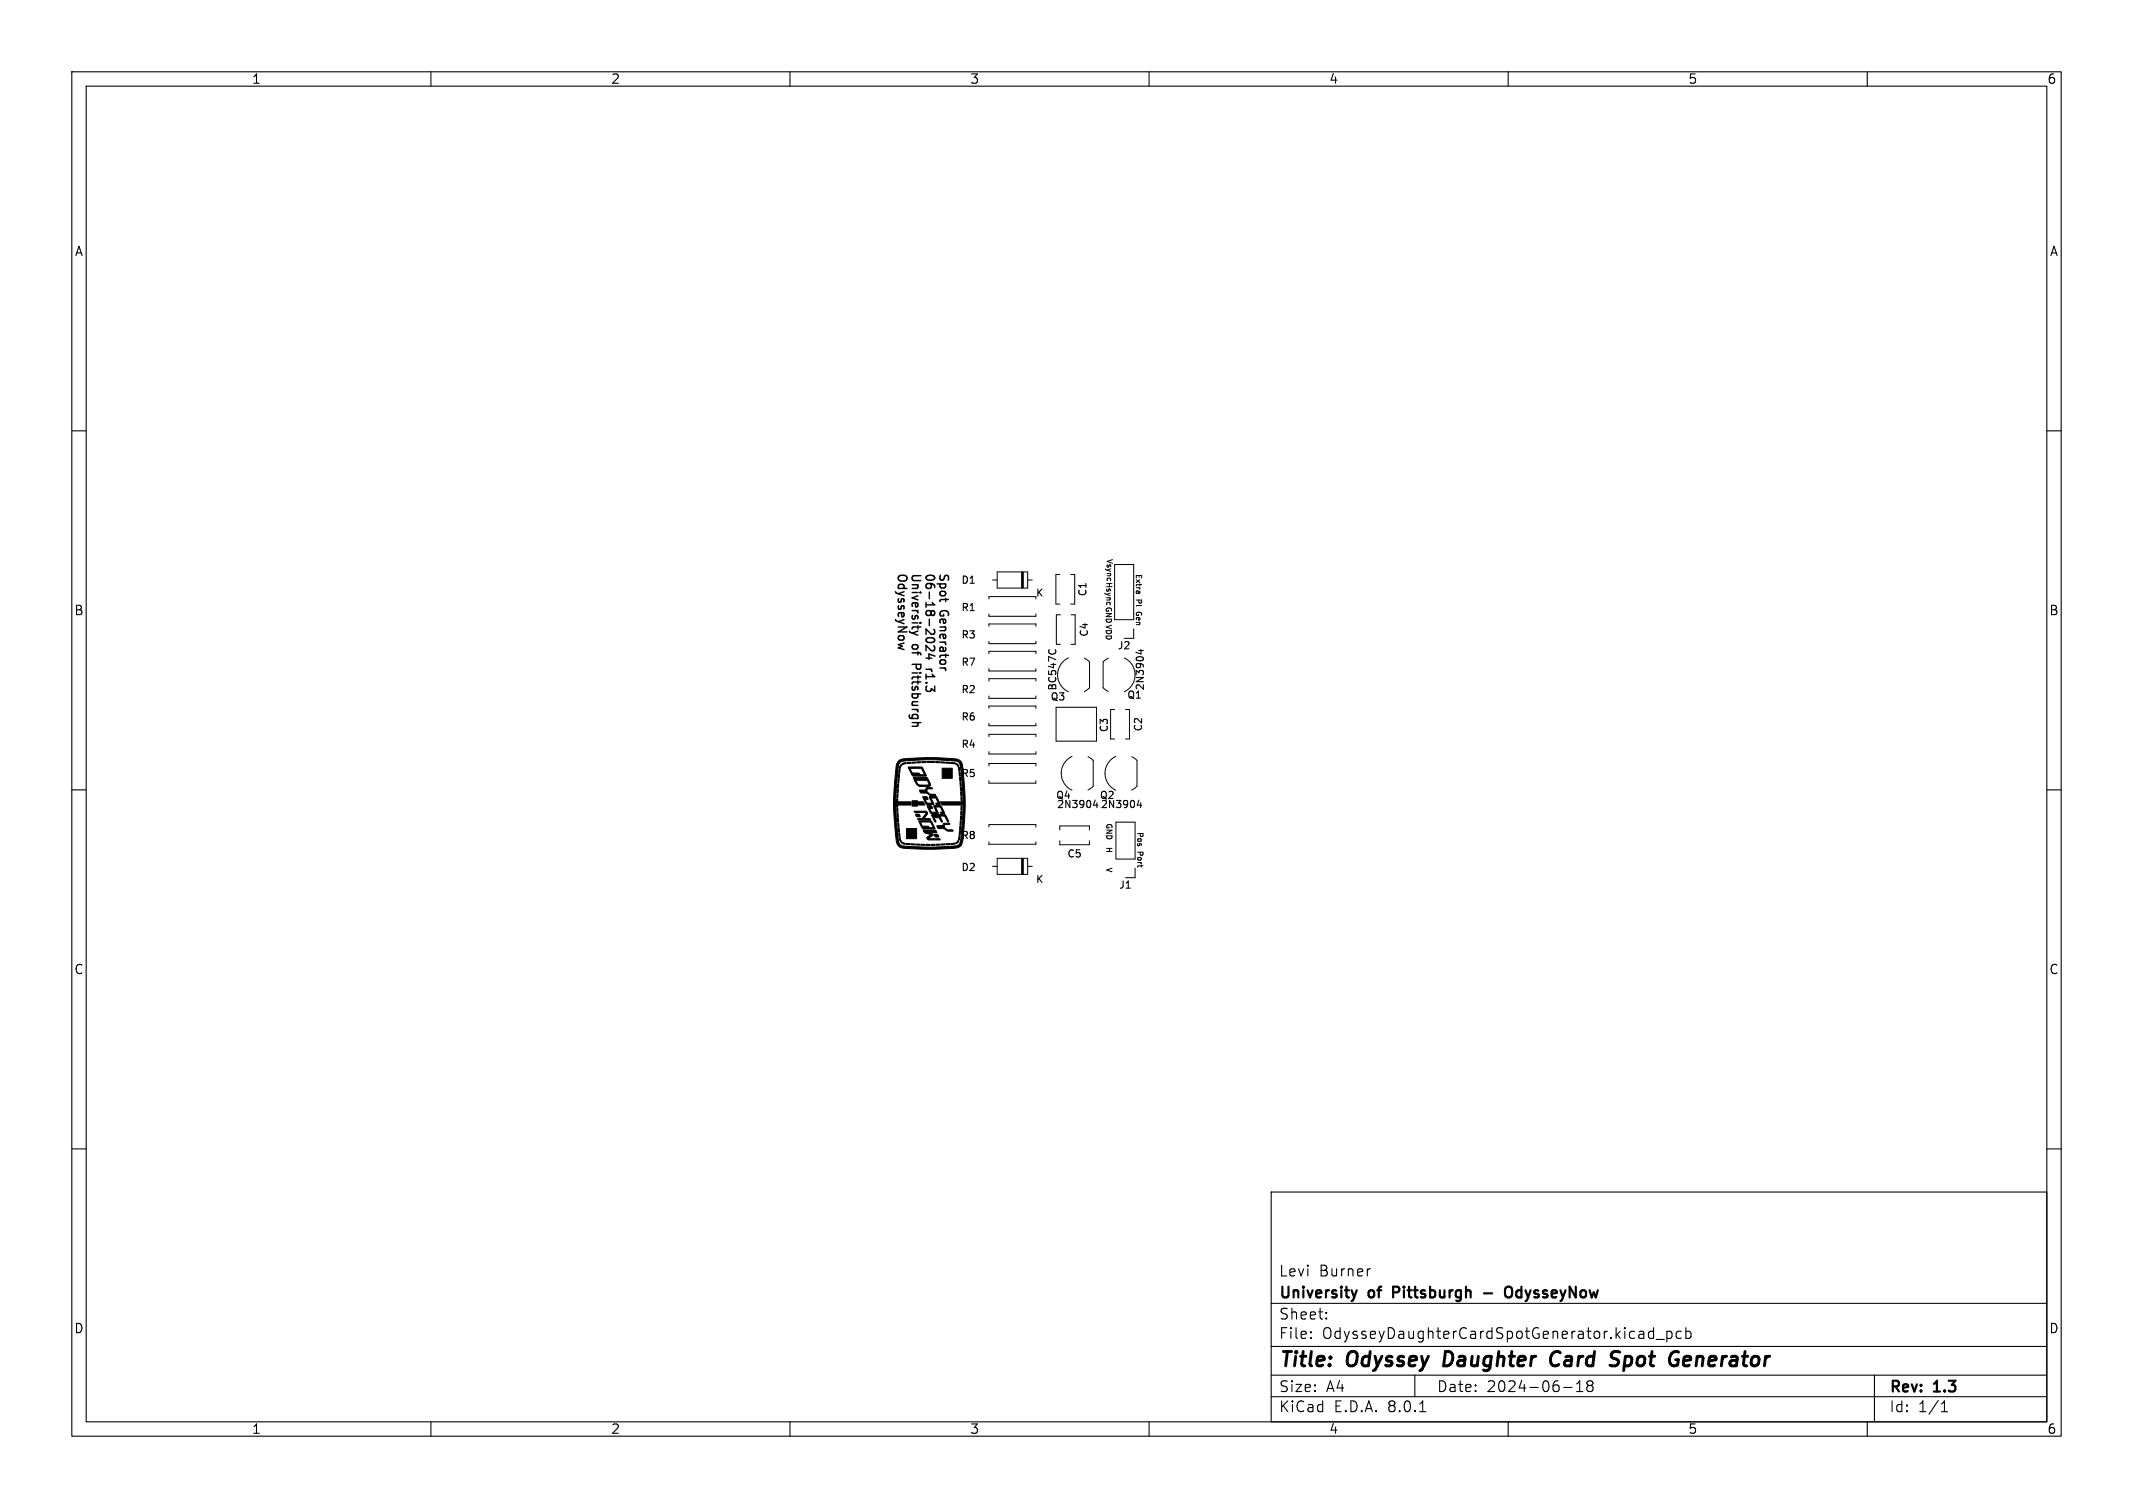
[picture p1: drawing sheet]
<svg xmlns="http://www.w3.org/2000/svg" width="297mm" height="210mm" viewBox="0 0 297 210" stroke-linecap="round" stroke-linejoin="round" font-family="sans-serif">
<defs><g id="words">
<g font-size="2.8">
<text x="178" y="190.9">Title:</text>
<text x="187.7" y="190.9">Odyssey</text>
<text x="201.9" y="190.9">Daughter</text>
<text x="217.5" y="190.9">Card</text>
<text x="226.7" y="190.9">Spot</text>
<text x="235.7" y="190.9">Generator</text>
</g>
<g font-size="2.1">
<text x="178" y="178">Levi</text>
<text x="183.7" y="178">Burner</text>
<text x="178" y="184">Sheet:</text>
<text x="178" y="181.2">University</text>
<text x="190.7" y="181.2">of</text>
<text x="194.6" y="181.2">Pittsburgh</text>
<text x="211.5" y="181.2">OdysseyNow</text>
<text x="178" y="186.7">File:</text>
<text x="184.1" y="186.7">OdysseyDaughterCardSpotGenerator.kicad_pcb</text>
<text x="178" y="196.9">KiCad</text>
<text x="178" y="194.1">Size:</text>
<text x="184.7" y="194.1">A4</text>
<text x="185.7" y="196.9">E.D.A.</text>
<text x="193.3" y="196.9">8.0.1</text>
<text x="200" y="194.1">Date:</text>
<text x="207" y="194.1">2024-06-18</text>
<text x="263" y="194.3">Rev:</text>
<text x="263" y="196.9">Id:</text>
<text x="267.1" y="196.9">1/1</text>
<text x="269.4" y="194.3">1.3</text>
</g>
<g font-size="1.8">
<text x="35" y="11.9">1</text>
<text x="85" y="11.9">2</text>
<text x="135" y="11.9">3</text>
<text x="185" y="11.9">4</text>
<text x="235" y="11.9">5</text>
<text x="285" y="11.9">6</text>
<text x="10.3" y="35.9">A</text>
<text x="285.4" y="35.9">A</text>
<text x="10.3" y="85.9">B</text>
<text x="285.3" y="85.9">B</text>
<text x="10.3" y="135.9">C</text>
<text x="285.3" y="135.9">C</text>
<text x="10.3" y="185.9">D</text>
<text x="285.3" y="185.9">D</text>
<text x="35" y="199.9">1</text>
<text x="85" y="199.9">2</text>
<text x="135" y="199.9">3</text>
<text x="185" y="199.9">4</text>
<text x="235" y="199.9">5</text>
<text x="285" y="199.9">6</text>
</g>
<g font-size="1.7">
<text x="124.7" y="79.8" transform="rotate(90 124.7 79.8)">OdysseyNow</text>
<text x="126.7" y="79.8" transform="rotate(90 126.7 79.8)">University</text>
<text x="128.6" y="79.8" transform="rotate(90 128.6 79.8)">06-18-2024</text>
<text x="130.5" y="79.8" transform="rotate(90 130.5 79.8)">Spot</text>
<text x="126.7" y="89.8" transform="rotate(90 126.7 89.8)">of</text>
<text x="130.5" y="85" transform="rotate(90 130.5 85)">Generator</text>
<text x="126.7" y="92.8" transform="rotate(90 126.7 92.8)">Pittsburgh</text>
<text x="128.6" y="93.1" transform="rotate(90 128.6 93.1)">r1.3</text>
</g>
<g font-size="1.4">
<text x="133.8" y="81.5">D1</text>
<text x="144.2" y="83.3">K</text>
<text x="151.5" y="83.1" transform="rotate(-90 151.5 83.1)">C1</text>
<text x="133.8" y="85.3">R1</text>
<text x="133.8" y="89.1">R3</text>
<text x="151.7" y="88.8" transform="rotate(-90 151.7 88.8)">C4</text>
<text x="133.8" y="92.9">R7</text>
<text x="155.5" y="90.6">J2</text>
<text x="133.8" y="96.7">R2</text>
<text x="133.8" y="100.5">R6</text>
<text x="146.2" y="97.8">Q3</text>
<text x="147.3" y="96.3" transform="rotate(-90 147.3 96.3)">BC547C</text>
<text x="156.9" y="97.5">Q1</text>
<text x="159.2" y="102" transform="rotate(-90 159.2 102)">C2</text>
<text x="159.5" y="96.2" transform="rotate(-90 159.5 96.2)">2N3904</text>
<text x="133.8" y="104.4">R4</text>
<text x="154.5" y="102.1" transform="rotate(-90 154.5 102.1)">C3</text>
<text x="133.8" y="108.4">R5</text>
<text x="147" y="111.5">Q4</text>
<text x="147.1" y="112.7">2N3904</text>
<text x="153.1" y="111.5">Q2</text>
<text x="153.2" y="112.7">2N3904</text>
<text x="133.8" y="117.1">R8</text>
<text x="148.5" y="119.6">C5</text>
<text x="133.8" y="121.5">D2</text>
<text x="144.2" y="123.2">K</text>
<text x="155.7" y="124">J1</text>
</g>
<g font-size="1">
<text x="154" y="77.8" transform="rotate(90 154 77.8)">Vsync Hsync GNDVDD</text>
<text x="158" y="79.9" transform="rotate(90 158 79.9)">Extra</text>
<text x="158" y="83.5" transform="rotate(90 158 83.5)">Pl</text>
<text x="158" y="85.3" transform="rotate(90 158 85.3)">Gen</text>
<text x="153.9" y="114.6" transform="rotate(90 153.9 114.6)">GND</text>
<text x="153.9" y="117.9" transform="rotate(90 153.9 117.9)">H</text>
<text x="158.2" y="115.8" transform="rotate(90 158.2 115.8)">Pos</text>
<text x="158.2" y="118.6" transform="rotate(90 158.2 118.6)">Port</text>
<text x="153.9" y="120.8" transform="rotate(90 153.9 120.8)">V</text>
</g>
</g></defs>
<g fill="none" stroke="#000" stroke-width=".15">
<path d="M10 10h277v190h-277zM12 12h273v186h-273zM60 10v2M110 10v2M160 10v2M210 10v2M260 10v2M10 60h2M285 60h2M146.1 90.5l-.1 .2M146.9 90.5l.1 .2M158.5 90.6h.7"/>
<path d="M158.9 90.5v.6l-.7-.3M10 110h2M152.5 111.4l-.2 .7h.6M158.6 111.4l-.2 .7h.6M158.8 111.8v.7M285 110h2M10 160h2M285 160h2M177 166h108v32h-108zM190.8 176.7l-.3 .1M60 198v2M110 198v2"/>
<path d="M160 198v2M177 194.5h108M177 191.5h108M177 187.5h108M177 181.5h108M182.5 186.3h.1l-.1 .1M182.5 186.3v.1M182.5 185.5v.1M182.5 185.5h.1l-.1 .1M184.7 183.6v.1M184.7 183.6h-.1l.1 .1M184.7 182.8v.1"/>
<path d="M184.7 182.8h-.1l.1 .1M197 191.5v3M197.7 196.6h.8M210 198v2M217.7 193.2h1.2M219.5 193.8h.9M219.5 192.7l.5-.4v1.5M221.2 192.9l-.2 .3v.3l.2 .3 .5-.1 .1-.2-.1-.4-.2-.2M221.2 192.9l-.2-.2v-.3l.2-.1 .5 .1a.31 .31 0 0 1 .1 .3 .31 .31 0 0 1-.3 .2M221.2 192.9h.3M229.6 186.3l.2 .1 .4-.1M230.2 184.9v1.5"/>
<path d="M230.2 185.5l-.4-.1-.2 .1M230.6 186.5h1.1M232.1 185.5l.4-.1 .3 .3v.4l-.1 .2-.2 .1-.4-.1M232.1 185.4v1.5M234.1 185.5l-.4-.1-.3 .3v.4l.1 .2 .2 .1 .4-.1M234.7 185.5l.5-.1 .3 .3v.4l-.2 .2-.1 .1-.5-.1M234.7 184.9v1.5M260 198v2M261 191.5v6.5M270.3 196.6h.9M270.3 195.5l.4-.4v1.5"/>
</g>
<path d="M201.3 188.2l-.3 2h.5M216.9 188.2a1.13 1.13 0 0 0-1 .7 1.13 1.13 0 0 0 .3 1.2l.2 .1 .5-.1M224.8 188.2l.7 .1M225 189.3a.46 .46 0 0 1 .4 .4 .46 .46 0 0 1-.3 .4M235.2 188.9l-.6 .1-.1 .2-.1 .7 .1 .2 .1 .1 .6-.1M235.4 189.4l-1 .1" fill="none" stroke="#000" stroke-width=".4"/>
<path d="M188.9 179.7l-.3 1M194 180h.6M194.6 179.2h-.6v1.5M209.6 179.4a.5 .5 0 0 1 .6-.2 .5 .5 0 0 1 .4 .5v.5a.5 .5 0 0 1-.5 .5 .5 .5 0 0 1-.5-.5zM206.6 180.1h1.2" fill="none" stroke="#000" stroke-width=".3"/>
<g fill="none" stroke="#000" stroke-width=".2">
<path d="M125.7 90l-.6 .2 .8 .3M126.6 87.9l.1 .2 .3 .1M127 88.2l.8 .3M127.8 87.9l-.8 .3M128.9 90.6v-.7l.7 .7h.3M128.9 91.7h.8M129.4 88.8l-.4 .2v.3l.4 .2 .5-.1M129.7 88.8l.2 .1M130.2 91.4l-.9-.3v.7M130.9 83.7v.1M131.6 93.1l.1 .3M131.7 83.3v.5"/>
<path d="M127.8 100.8v.2l-.2 .1h-.6"/>
</g>
<g fill="#000" stroke="#000" stroke-width=".14">
<path d="M124.9 110.6h.1v.5h-.1zM124.9 109.9h.2l-.1 .5a.41 .41 0 0 1-.1-.5zM124.9 112.6h.1v.5h-.1zM124.9 113.3h.1l.1 .5h-.2zM125 109.2h.1v.6l-.1-.1zM125 113.9a.35 .35 0 0 1 .1 .6h-.1zM125.1 108.5h.1l-.1 .6h-.1zM125 114.6h.1l.1 .6h-.2zM125.1 107.8h.2l-.1 .6h-.1zM125.2 107.1h.1v.1a.28 .28 0 0 1-.2 .5zM125.1 115.3h.1v.6h-.1zM125.1 116h.1a.34 .34 0 0 1 .1 .5l-.1 .1z"/>
<path d="M125.2 116.7h.2l.1 .5h-.1zM125.5 106.5l.1 .1-.2 .4a.11 .11 0 0 1-.2 0 .11 .11 0 0 1 .1-.2zM125.5 117.4l.1-.1 .5 .1-.1 .2zM125.6 106.4l.6-.2v.1l-.5 .2zM126.2 117.5h.6l-.1 .1h-.5zM126.3 106.2h.5l.1 .1h-.6zM126.9 117.5h.5a.31 .31 0 0 1-.4 .2zM126.2 115.4h1.4v1.4h-1.4zM126.5 106.8h1.9l.6 1.3h-1.9l-.5-1h.2l.3 .6h.8l.3 .2h.5v-.1l-.5-.8h-1.3l-.3 .1zM127 106.1h.5v.2h-.5zM127.6 117.5l.5 .1v.1h-.5zM127.5 113.4h.4l.2 .3h-.4z"/>
<path d="M127 111.5h.8v.8h-.8zM127.3 113h1.7l.2 .3-.5 .7h.8l.1 .1-1.6 .1-.2-.1 .3-.1a.53 .53 0 0 0 .6-.4l.3-.4h-.1l-1.5-.1zM127.7 106.1h.5a.34 .34 0 0 1-.5 .1zM128.3 117.6h.5v.1h-.5zM127.2 108.3h1.8l.4 .6a.38 .38 0 0 1 0 .6h-1.4l-.4-.3-.2-.4h.2l.2 .4 .2 .1h1.2a.2 .2 0 0 0 .2-.2 .2 .2 0 0 0-.2-.2l-.2-.2-1.6 .1zM127.9 111.7h.7l.2 .4h-.9zM128.4 106.1h.3a.12 .12 0 0 1 .2 0 .12 .12 0 0 1 0 .1 .12 .12 0 0 1-.2 0h-.3zM129 117.6h.5v.1h-.5zM125.1 106l.6-.3 2.1-.1 2.2-.1 2.4 .1a1.38 1.38 0 0 1 1.6 .8l.2 2.4 .2 3-.3 5.1a1.18 1.18 0 0 1-1.5 1.2l-3.2 .2-3.1-.1a1.26 1.26 0 0 1-1.6-1.5l-.3-5.1 .5 .1v-.4h.1v.4h1.9v.4h-1.9v.3h-.1v-.3h-.2l.3 4.4a1.12 1.12 0 0 0 .9 1.3l3.4 .2 3-.1a1.39 1.39 0 0 0 1.4-.5l.2-1.7 .2-3.6h-2.9l-.2-.4h3.1l-.4-4.9a.83 .83 0 0 0-1-.8l-3.1-.2-3.2 .1a1.16 1.16 0 0 0-1.2 .5l-.3 2.1-.2 3.1h-.3l.4-4.9zM128 114.3h1.5a.58 .58 0 0 1 .4 .6l.3 .5h-1.7l-.5-.9h.2l.3 .5 .7 .1 .2 .2h.3a.15 .15 0 0 0 .2-.1 .15 .15 0 0 0-.1-.2l-.3-.5h-1.5zM129.1 106l1.1 .1v.1h-1.1zM128 110.1l.8-.1 .2-.3h.7l.1 .1-.3 .1a.34 .34 0 0 0-.4 .2 .34 .34 0 0 0 .3 .4l.5 .1a.3 .3 0 0 1 .4 .2h-.8l-.5-.3-.8-.1z"/>
<path d="M128.6 115.6h1.6l.2 .3-1.1 .1 .2 .1a.27 .27 0 0 1 .3 0 .27 .27 0 0 1 .1 .3l-.7 .4h1.6l.1 .2-1.7-.1a.27 .27 0 0 1-.2-.3 .27 .27 0 0 1 .3-.2l.3-.2-.8-.2zM128.5 111h.6l.1 .3-.3 .1 .2 .4 .6 .1-.3-.9 .9-.1a1.28 1.28 0 0 1 .6 .9v.2h-.5a.11 .11 0 0 1-.1-.1 .11 .11 0 0 1 .2-.1h.1l-.3-.6-.4-.1a.16 .16 0 0 0-.2 .1 .16 .16 0 0 0 .1 .2l.2 .6h-.6a.52 .52 0 0 1-.7-.5zM129.6 117.6h.6v.1h-.6zM129.7 113.5l1.9-.1 .5 1.1h-.1l-.2-.2a.64 .64 0 0 0-.4-.7h-.3a.16 .16 0 0 0-.2 .1 .16 .16 0 0 0 .1 .2l.2 .6a.54 .54 0 0 1-.4-.6h-.7l.2 .5a.13 .13 0 0 1-.2 .1 .13 .13 0 0 1 0-.2zM129.1 112.2h.1a.42 .42 0 0 1 .6 .4h-.1a.14 .14 0 0 0-.2 .1 .14 .14 0 0 0 .1 .2l.2 .2h.5l-.3-.9h1l.5 1-.2 .1a.21 .21 0 0 1-.3 0 .21 .21 0 0 1-.1-.2h.3l-.2-.6-.2-.1h-.3a.14 .14 0 0 0-.2 0 .14 .14 0 0 0 .1 .2l.2 .7h-.9zM130.3 106.1h.6v.1h-.6zM130.1 116.2h.4l.2 .2a.14 .14 0 0 1 0 .2 .14 .14 0 0 1-.2 0 .35 .35 0 0 1-.4-.4zM130.3 117.6h.6v.1h-.6zM131 106.1h.5v.2l-.5-.1zM131 117.5h.6v.2h-.6zM131.7 106.1l.5 .1v.1h-.5zM130.5 115h.7l.2-.4h.8a.11 .11 0 0 1 0 .2 .11 .11 0 0 1-.1 0h-.3a.33 .33 0 0 0-.3 .3 .33 .33 0 0 0 .3 .4l.5 .1a.29 .29 0 0 1 .4 .1h-.8l-.4-.3h-.3a.49 .49 0 0 1-.7-.2z"/>
<path d="M131.7 117.5h.1a.32 .32 0 0 1 .5 .1h-.6zM132.4 106.2h.5a.13 .13 0 0 1 0 .2 .13 .13 0 0 1-.2 0l-.3-.1zM131.2 107h1.4v1.4h-1.4zM132.4 117.5l.5-.1 .1 .1-.2 .1a.2 .2 0 0 1-.3 .1 .2 .2 0 0 1-.1-.2zM133.1 106.3l.4 .4h-.1l-.4-.3zM133.1 117.4l.3-.4 .1 .1-.2 .3-.2 .1zM133.4 106.9l.2-.1 .1 .6h-.2zM133.7 115h.1v.6l-.2-.1zM133.7 114.3h.1v.6h-.1zM133.7 108.9a.29 .29 0 0 1 .1 .4v.1l-.1 .1zM133.8 112.9a.32 .32 0 0 1 .1 .5v.1a.31 .31 0 0 1-.1-.5zM133.8 113.6h.1v.6a.11 .11 0 0 1-.2 0 .11 .11 0 0 1 0-.2z"/>
<path d="M133.7 109.6h.2v.5h-.1zM133.8 112.2h.2l-.1 .6h-.1zM133.8 110.3h.1v.5h-.1zM133.8 111h.1l.1 .5h-.2z"/>
</g>
<g fill="none" stroke="#000" stroke-width=".14">
<path d="M138.9 79.7h4.2v2.2h-4.2zM142.2 79.7v2.2M142.4 79.7v2.2M142.5 79.7v2.2M155.2 78.6h2.7v7.7h-2.7zM137.7 85.5v.3h6.5v-.3M137.7 87.2v-.3h6.5v.3M137.7 89.3v.3h6.5v-.3M137.7 91v-.3h6.5v.3M137.7 93.1v.3h6.5v-.3M137.7 94.8v-.3h6.5v.3M137.7 96.9v.4h6.5v-.4"/>
<path d="M137.7 98.7v-.4h6.5v.4M138.2 80.8h.7M143.1 80.8h.6M144.2 83.1h-6.5v.3M147 98.5h5.7v4.7h-5.7zM147.6 80h-.6v4.1h.6M147.6 85.6h-.5v4.1h.5M148.8 91.6a2.6 2.6 0 0 0-1.5 2.4 2.6 2.6 0 0 0 1.5 2.3M149.1 80h.5v4.1h-.5M149.2 85.6h.5v4.1h-.5M151 91.7l.7 .5v3.6l-.7 .5M154.3 91.7l-.7 .5v3.6l.7 .5"/>
<path d="M155.2 98.8h-.6v4.1h.6M156.5 91.6a2.6 2.6 0 0 1 1.5 2.4 2.6 2.6 0 0 1-1.5 2.3M156.7 98.8h.6v4.1h-.6M157.9 87.6v1.3h-1.4M137.7 100.7v.4h6.5v-.4M137.7 102.6v-.3h6.5v.3M137.7 104.7v.3h6.5v-.3M137.7 106.7v-.4h6.5v.4M137.7 108.7v.4h6.5v-.4M137.7 115.2v-.4h6.5v.4M137.7 117.2v.4h6.5v-.4M138.9 119.5h4.2v2.3h-4.2z"/>
<path d="M142.2 119.5v2.3M142.4 119.5v2.3M142.5 119.5v2.3M147.6 115.6v-.6h4.1v.6M147.6 117.1v.5h4.1v-.5M149.3 105.3a2.6 2.6 0 0 0-1.5 2.4 2.6 2.6 0 0 0 1.5 2.4M151.5 105.4l.7 .5v3.6l-.7 .5M155.4 105.3a2.6 2.6 0 0 0-1.5 2.4 2.6 2.6 0 0 0 1.5 2.4M155.4 114.5h2.6v5.1h-2.6zM157.6 105.4l.7 .5v3.6l-.7 .5M138.2 120.7h.7M143.1 120.7h.6"/>
<path d="M158 120.9v1.3h-1.3"/>
</g>
<use href="#words"/>
</svg>
